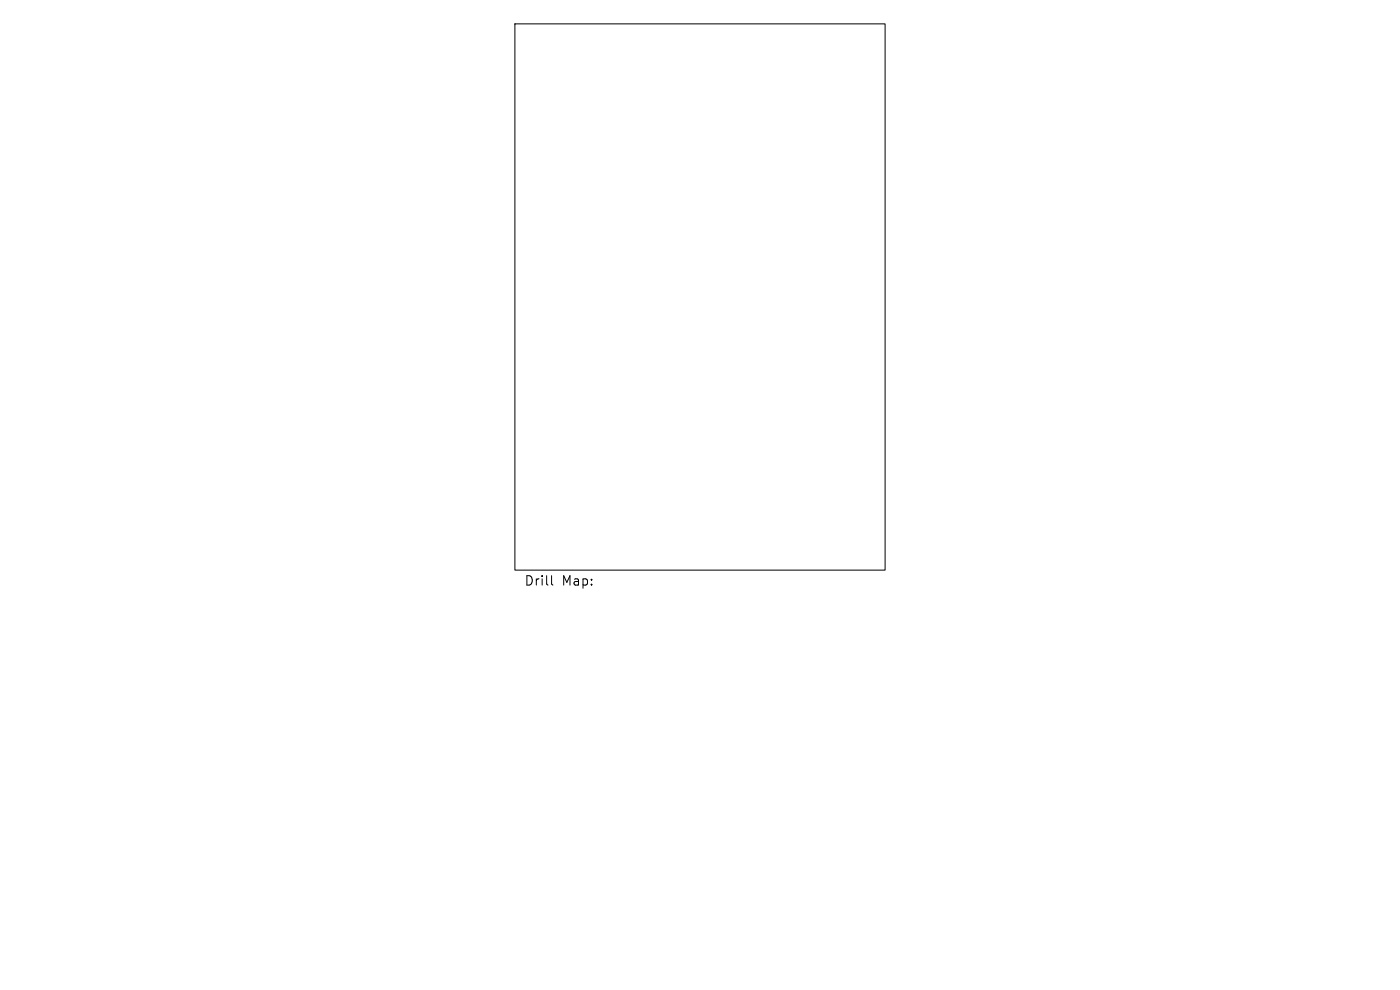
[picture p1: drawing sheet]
<svg xmlns="http://www.w3.org/2000/svg" width="297mm" height="210mm" viewBox="0 0 297 210" stroke-linecap="round" stroke-linejoin="round" font-family="sans-serif">
<defs><g id="words">
<g font-size="2.8">
<text x="111.2" y="124.5">Drill</text>
<text x="119.2" y="124.5">Map:</text>
</g>
</g></defs>
<path d="M109.2 5.1h78.6v115.8h-78.6zM117 122.1v1.7l.3 .3" fill="none" stroke="#000" stroke-width=".21"/>
<use href="#words"/>
</svg>
